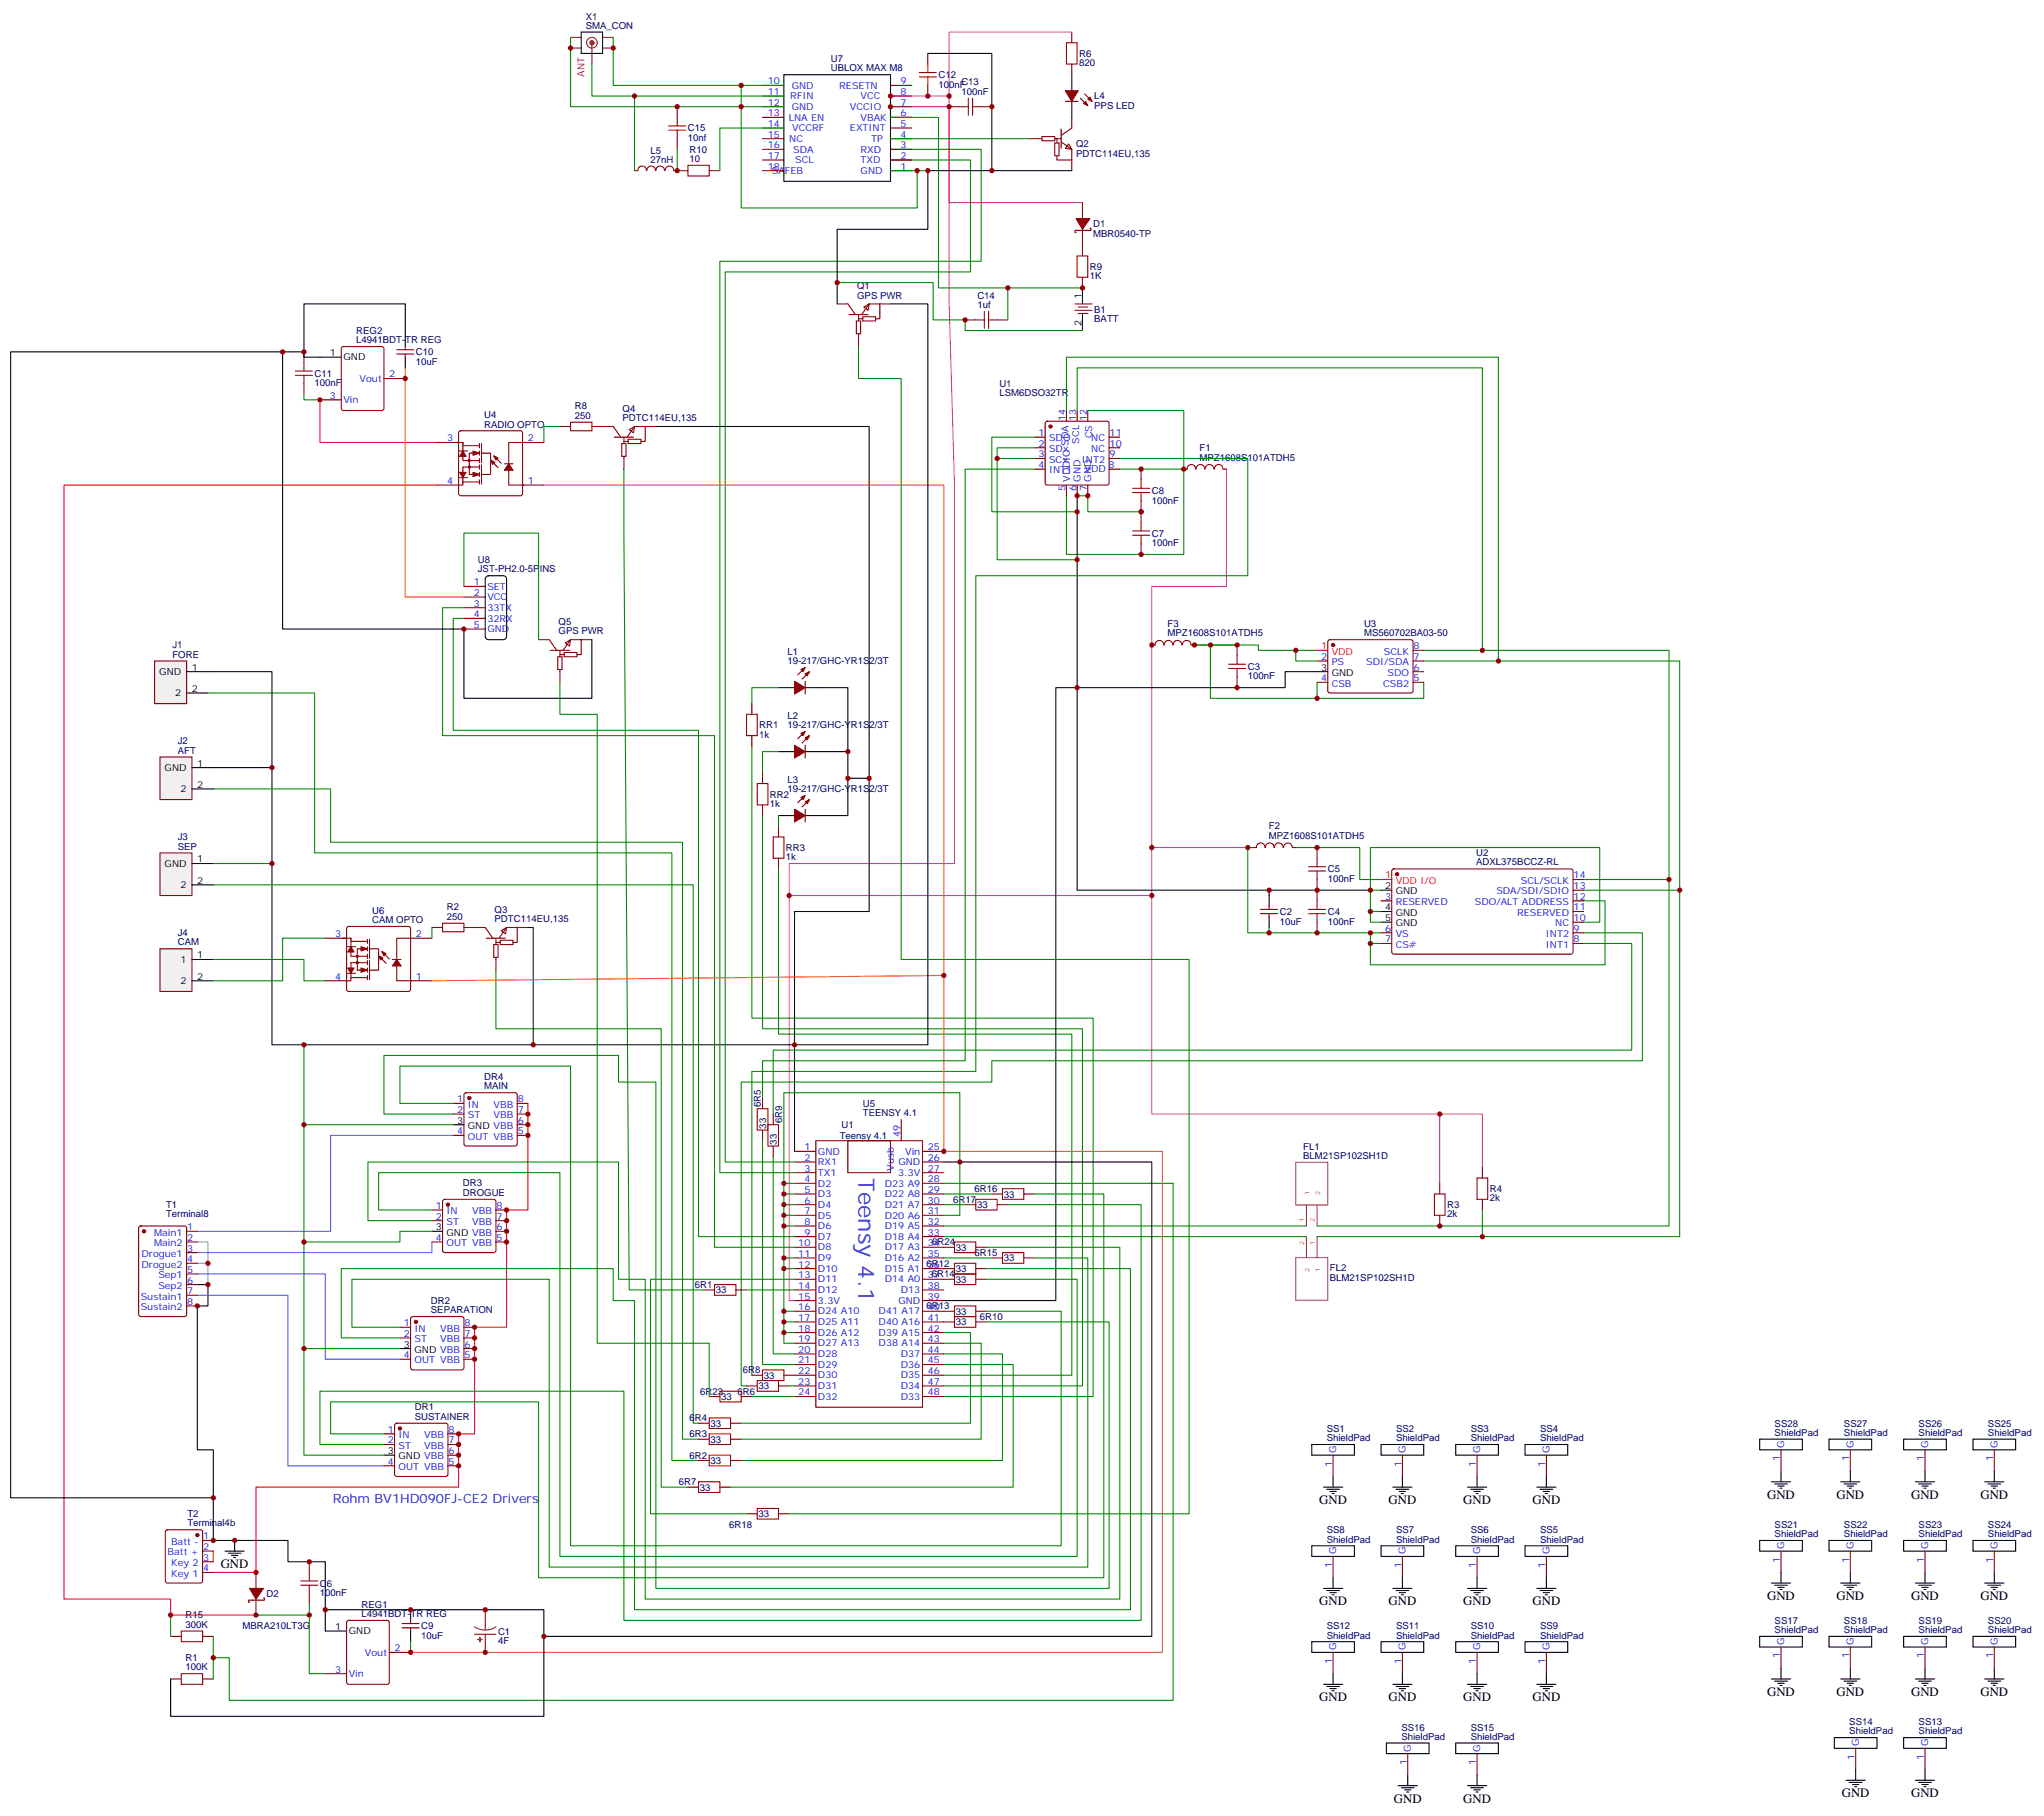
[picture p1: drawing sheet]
<svg xmlns="http://www.w3.org/2000/svg" width="676mm" height="601mm" viewBox="0 0 676 601" stroke-linecap="round" stroke-linejoin="round" font-family="sans-serif">
<defs><g id="words">
<text font-size="7.4" fill="#00f" x="284" y="389.9" transform="rotate(90 284 389.9)">Teensy 4.1</text>
<text font-size="4.2" fill="#00f" x="110.1" y="497.3">Rohm BV1HD090FJ-CE2 Drivers</text>
<g font-size="4.2">
<text x="436.4" y="497.8">GND</text>
<text x="459.3" y="497.8">GND</text>
<text x="484" y="497.8">GND</text>
<text x="506.9" y="497.8">GND</text>
<text x="584.6" y="496">GND</text>
<text x="607.5" y="496">GND</text>
<text x="632.2" y="496">GND</text>
<text x="655.1" y="496">GND</text>
<text x="73" y="519">GND</text>
<text x="436.4" y="531.3">GND</text>
<text x="459.3" y="531.3">GND</text>
<text x="484" y="531.3">GND</text>
<text x="506.9" y="531.3">GND</text>
<text x="584.6" y="529.6">GND</text>
<text x="607.5" y="529.6">GND</text>
<text x="632.2" y="529.6">GND</text>
<text x="655.1" y="529.6">GND</text>
<text x="436.4" y="563.1">GND</text>
<text x="459.3" y="563.1">GND</text>
<text x="484" y="563.1">GND</text>
<text x="506.9" y="563.1">GND</text>
<text x="584.6" y="561.3">GND</text>
<text x="607.5" y="561.3">GND</text>
<text x="632.2" y="561.3">GND</text>
<text x="655.1" y="561.3">GND</text>
<text x="461.1" y="596.6">GND</text>
<text x="484" y="596.6">GND</text>
<text x="609.2" y="594.8">GND</text>
<text x="632.2" y="594.8">GND</text>
</g>
<g font-size="3.2" fill="#000080">
<text x="193.8" y="9.6">SMA_CON</text>
<text x="193.8" y="6.5">X1</text>
<text x="274.8" y="23.6">UBLOX MAX M8</text>
<text x="274.8" y="20.4">U7</text>
<text x="357" y="21.9">820</text>
<text x="357" y="18.8">R6</text>
<text x="310.4" y="29.1">100nF</text>
<text x="310.4" y="25.9">C12</text>
<text x="318" y="28.3">C13</text>
<text x="318" y="31.4">100nF</text>
<text x="361.9" y="32.9">L4</text>
<text x="361.9" y="36">PPS LED</text>
<text x="227.5" y="46.7">10nf</text>
<text x="227.5" y="43.5">C15</text>
<text x="215.1" y="53.9">27nH</text>
<text x="215.1" y="50.8">L5</text>
<text x="228" y="53.7">10</text>
<text x="228.1" y="50.6">R10</text>
<text x="356" y="51.9">PDTC114EU,135</text>
<text x="356" y="48.8">Q2</text>
<text x="361.6" y="75.3">D1</text>
<text x="361.6" y="78.4">MBR0540-TP</text>
<text x="360.5" y="89.4">R9</text>
<text x="283.6" y="95.7">Q1</text>
<text x="360.5" y="92.5">1K</text>
<text x="283.6" y="98.8">GPS PWR</text>
<text x="323.3" y="102">1uf</text>
<text x="323.3" y="98.8">C14</text>
<text x="361.9" y="106.6">BATT</text>
<text x="362" y="103.5">B1</text>
<text x="117.8" y="113.6">L4941BDT-TR REG</text>
<text x="117.8" y="110.5">REG2</text>
<text x="137.6" y="117.6">C10</text>
<text x="104.1" y="124.7">C11</text>
<text x="137.6" y="120.8">10uF</text>
<text x="104.1" y="127.8">100nF</text>
<text x="330.6" y="131.1">LSM6DSO32TR</text>
<text x="330.6" y="127.9">U1</text>
<text x="190.2" y="135.5">R8</text>
<text x="205.9" y="136.3">Q4</text>
<text x="160.2" y="141.5">RADIO OPTO</text>
<text x="160.2" y="138.3">U4</text>
<text x="190.2" y="138.7">250</text>
<text x="205.9" y="139.4">PDTC114EU,135</text>
<text x="396.8" y="149.3">F1</text>
<text x="396.8" y="152.4">MPZ1608S101ATDH5</text>
<text x="381" y="166.6">100nF</text>
<text x="381" y="163.5">C8</text>
<text x="381" y="177.6">C7</text>
<text x="381" y="180.7">100nF</text>
<text x="158.1" y="189.4">JST-PH2.0-5PINS</text>
<text x="158.1" y="186.4">U8</text>
<text x="184.8" y="209.9">GPS PWR</text>
<text x="184.8" y="206.8">Q5</text>
<text x="386.2" y="207.5">F3</text>
<text x="451.2" y="207.4">U3</text>
<text x="57" y="214.6">J1</text>
<text x="386.2" y="210.6">MPZ1608S101ATDH5</text>
<text x="451.2" y="210.5">MS560702BA03-50</text>
<text x="57" y="217.6">FORE</text>
<text x="260.5" y="219.8">19-217/GHC-YR1S2/3T</text>
<text x="260.5" y="216.8">L1</text>
<text x="412.7" y="221.7">C3</text>
<text x="412.7" y="224.8">100nF</text>
<text x="260.5" y="237.9">L2</text>
<text x="251.2" y="244.2">1k</text>
<text x="251.2" y="241.1">RR1</text>
<text x="260.5" y="241">19-217/GHC-YR1S2/3T</text>
<text x="58.8" y="249.4">AFT</text>
<text x="58.8" y="246.3">J2</text>
<text x="254.7" y="264">RR2</text>
<text x="260.5" y="262.1">19-217/GHC-YR1S2/3T</text>
<text x="260.5" y="259.1">L3</text>
<text x="254.7" y="267.1">1k</text>
<text x="419.7" y="274.5">F2</text>
<text x="58.8" y="281.1">SEP</text>
<text x="58.8" y="278.1">J3</text>
<text x="260" y="281.6">RR3</text>
<text x="419.7" y="277.7">MPZ1608S101ATDH5</text>
<text x="260" y="284.7">1k</text>
<text x="488.3" y="286.3">ADXL375BCCZ-RL</text>
<text x="488.3" y="283.3">U2</text>
<text x="439.2" y="291.9">100nF</text>
<text x="439.2" y="288.7">C5</text>
<text x="123.1" y="305.5">CAM OPTO</text>
<text x="123.1" y="302.4">U6</text>
<text x="147.8" y="304.5">250</text>
<text x="147.8" y="301.3">R2</text>
<text x="163.6" y="305.2">PDTC114EU,135</text>
<text x="163.6" y="302.1">Q3</text>
<text x="423.3" y="306">10uF</text>
<text x="423.3" y="302.8">C2</text>
<text x="439.2" y="306">100nF</text>
<text x="439.2" y="302.8">C4</text>
<text x="58.8" y="309.8">J4</text>
<text x="58.8" y="312.9">CAM</text>
<text x="160.2" y="357.3">DR4</text>
<text x="160.2" y="360.4">MAIN</text>
<text x="251.6" y="366.4" transform="rotate(-90 251.6 366.4)">6R5</text>
<text x="258.7" y="371.7" transform="rotate(-90 258.7 371.7)">6R9</text>
<text x="285.4" y="369.4">TEENSY 4.1</text>
<text x="285.4" y="366.3">U5</text>
<text x="253.4" y="373.5" transform="rotate(-90 253.4 373.5)">33</text>
<text x="277.8" y="376.9">Teensy 4.1</text>
<text x="278.4" y="373.3">U1</text>
<text x="256.9" y="378.8" transform="rotate(-90 256.9 378.8)">33</text>
<text x="431.1" y="383.6">BLM21SP102SH1D</text>
<text x="431.1" y="380.5">FL1</text>
<text x="153.1" y="395.7">DROGUE</text>
<text x="153.1" y="392.6">DR3</text>
<text x="322.4" y="394.5">6R16</text>
<text x="492.8" y="394.4">R4</text>
<text x="54.9" y="399.7">T1</text>
<text x="315.3" y="398.1">6R17</text>
<text x="323.3" y="399.8">33</text>
<text x="332.1" y="396.3">33</text>
<text x="478.7" y="399.7">R3</text>
<text x="492.8" y="397.6">2k</text>
<text x="54.9" y="402.9">Terminal8</text>
<text x="478.7" y="402.9">2k</text>
<text x="308.4" y="412.2">6R24</text>
<text x="316.2" y="413.9">33</text>
<text x="306.5" y="419.2">6R12</text>
<text x="322.4" y="415.7">6R15</text>
<text x="332.1" y="417.5">33</text>
<text x="308.3" y="422.8">6R14</text>
<text x="316.2" y="421">33</text>
<text x="316.2" y="424.5">33</text>
<text x="439.9" y="423.8">BLM21SP102SH1D</text>
<text x="439.9" y="420.7">FL2</text>
<text x="142.5" y="431.4">DR2</text>
<text x="229.8" y="426.3">6R1</text>
<text x="236.8" y="428.1">33</text>
<text x="142.5" y="434.5">SEPARATION</text>
<text x="306.5" y="433.3">6R13</text>
<text x="316.2" y="435.1">33</text>
<text x="324.1" y="436.9">6R10</text>
<text x="316.2" y="438.6">33</text>
<text x="245.7" y="454.5">6R8</text>
<text x="231.6" y="461.6">6R23</text>
<text x="243.9" y="461.6">6R6</text>
<text x="250.9" y="459.8">33</text>
<text x="252.7" y="456.3">33</text>
<text x="137.2" y="466.7">DR1</text>
<text x="238.6" y="463.3">33</text>
<text x="137.2" y="469.8">SUSTAINER</text>
<text x="228" y="470.4">6R4</text>
<text x="235.1" y="472.2">33</text>
<text x="438.9" y="473.9">SS1</text>
<text x="461.8" y="473.9">SS2</text>
<text x="486.5" y="473.9">SS3</text>
<text x="509.4" y="473.9">SS4</text>
<text x="587" y="472.2">SS28</text>
<text x="610" y="472.2">SS27</text>
<text x="634.7" y="472.2">SS26</text>
<text x="657.6" y="472.2">SS25</text>
<text x="228" y="475.7">6R3</text>
<text x="235.1" y="477.4">33</text>
<text x="438.9" y="477">ShieldPad</text>
<text x="461.8" y="477">ShieldPad</text>
<text x="486.5" y="477">ShieldPad</text>
<text x="509.4" y="477">ShieldPad</text>
<text x="587" y="475.2">ShieldPad</text>
<text x="610" y="475.2">ShieldPad</text>
<text x="634.7" y="475.2">ShieldPad</text>
<text x="657.6" y="475.2">ShieldPad</text>
<text x="228" y="482.7">6R2</text>
<text x="235.1" y="484.5">33</text>
<text x="224.5" y="491.6">6R7</text>
<text x="231.5" y="493.3">33</text>
<text x="62" y="501.9">T2</text>
<text x="250.9" y="502.1">33</text>
<text x="62" y="505.1">Terminal4b</text>
<text x="241.2" y="505.6">6R18</text>
<text x="438.9" y="507.4">SS8</text>
<text x="461.8" y="507.4">SS7</text>
<text x="486.5" y="507.4">SS6</text>
<text x="509.4" y="507.4">SS5</text>
<text x="587" y="508.7">ShieldPad</text>
<text x="587" y="505.7">SS21</text>
<text x="610" y="508.7">ShieldPad</text>
<text x="610" y="505.7">SS22</text>
<text x="634.7" y="508.7">ShieldPad</text>
<text x="634.7" y="505.7">SS23</text>
<text x="657.6" y="508.7">ShieldPad</text>
<text x="657.6" y="505.7">SS24</text>
<text x="438.9" y="510.5">ShieldPad</text>
<text x="461.8" y="510.5">ShieldPad</text>
<text x="486.5" y="510.5">ShieldPad</text>
<text x="509.4" y="510.5">ShieldPad</text>
<text x="105.8" y="525.1">C6</text>
<text x="88.2" y="528.6">D2</text>
<text x="105.8" y="528.2">100nF</text>
<text x="119.6" y="532">REG1</text>
<text x="61.4" y="538.7">300K</text>
<text x="61.4" y="535.6">R15</text>
<text x="80.2" y="539.2">MBRA210LT3G</text>
<text x="119.6" y="535.2">L4941BDT-TR REG</text>
<text x="139.4" y="539.2">C9</text>
<text x="438.9" y="539.2">SS12</text>
<text x="461.8" y="539.2">SS11</text>
<text x="486.5" y="539.2">SS10</text>
<text x="509.4" y="539.2">SS9</text>
<text x="587" y="537.4">SS17</text>
<text x="610" y="537.4">SS18</text>
<text x="634.7" y="537.4">SS19</text>
<text x="657.6" y="537.4">SS20</text>
<text x="139.3" y="542.3">10uF</text>
<text x="164.7" y="544.1">4F</text>
<text x="164.7" y="541">C1</text>
<text x="438.9" y="542.3">ShieldPad</text>
<text x="461.8" y="542.3">ShieldPad</text>
<text x="486.5" y="542.3">ShieldPad</text>
<text x="509.4" y="542.3">ShieldPad</text>
<text x="587" y="540.5">ShieldPad</text>
<text x="610" y="540.5">ShieldPad</text>
<text x="634.7" y="540.5">ShieldPad</text>
<text x="657.6" y="540.5">ShieldPad</text>
<text x="61.4" y="549.7">R1</text>
<text x="61.4" y="552.8">100K</text>
<text x="463.6" y="575.8">ShieldPad</text>
<text x="463.6" y="572.7">SS16</text>
<text x="486.5" y="575.8">ShieldPad</text>
<text x="486.5" y="572.7">SS15</text>
<text x="611.7" y="574">ShieldPad</text>
<text x="611.7" y="570.9">SS14</text>
<text x="634.7" y="574">ShieldPad</text>
<text x="634.7" y="570.9">SS13</text>
</g>
<text font-size="3.2" fill="#8d2323" x="193.3" y="25.4" transform="rotate(-90 193.3 25.4)">ANT</text>
<g font-size="3.2" fill="#00f">
<text x="254" y="27.9">10</text>
<text x="261.9" y="29.3">GND</text>
<text x="277.6" y="29.3">RESETN</text>
<text x="297.8" y="27.9">9</text>
<text x="254" y="31.4">11</text>
<text x="254" y="35">12</text>
<text x="261.4" y="32.8">RFIN</text>
<text x="284.7" y="32.8">VCC</text>
<text x="297.8" y="31.4">8</text>
<text x="297.8" y="35">7</text>
<text x="254" y="38.5">13</text>
<text x="260.9" y="39.9">LNA EN</text>
<text x="261.9" y="36.4">GND</text>
<text x="281.2" y="36.4">VCCIO</text>
<text x="284.7" y="39.9">VBAK</text>
<text x="297.8" y="38.5">6</text>
<text x="254" y="42">14</text>
<text x="254" y="45.5">15</text>
<text x="261.1" y="47">NC</text>
<text x="262.1" y="43.4">VCCRF</text>
<text x="281.2" y="43.4">EXTINT</text>
<text x="288.2" y="47">TP</text>
<text x="297.8" y="42">5</text>
<text x="297.8" y="45.5">4</text>
<text x="254" y="49.1">16</text>
<text x="254" y="52.6">17</text>
<text x="262.4" y="50.5">SDA</text>
<text x="284.7" y="50.5">RXD</text>
<text x="297.8" y="49.1">3</text>
<text x="297.8" y="52.6">2</text>
<text x="254" y="56.1">18</text>
<text x="255.3" y="57.5">SAFEB</text>
<text x="263" y="54">SCL</text>
<text x="284.7" y="54">TXD</text>
<text x="284.7" y="57.5">GND</text>
<text x="297.8" y="56.1">1</text>
<text x="128.8" y="124.9">2</text>
<text x="109.1" y="132">3</text>
<text x="118.9" y="126.3">Vout</text>
<text x="113.6" y="133.4">Vin</text>
<text x="352.4" y="139.2" transform="rotate(-90 352.4 139.2)">14</text>
<text x="356" y="139.2" transform="rotate(-90 356 139.2)">13</text>
<text x="359.5" y="139.2" transform="rotate(-90 359.5 139.2)">12</text>
<text x="147.9" y="146.1">3</text>
<text x="174.6" y="146.1">2</text>
<text x="343.5" y="144.3">1</text>
<text x="343.5" y="147.8">2</text>
<text x="347" y="146.1">SDO</text>
<text x="347" y="149.6">SDx</text>
<text x="357" y="146.8" transform="rotate(-90 357 146.8)">SCL</text>
<text x="361" y="149.6">NC</text>
<text x="361" y="146.1">NC</text>
<text x="361.2" y="145.1" transform="rotate(-90 361.2 145.1)">CS</text>
<text x="367.1" y="147.8">10</text>
<text x="367.1" y="144.3">11</text>
<text x="343.5" y="151.4">3</text>
<text x="343.5" y="154.9">4</text>
<text x="347" y="153.1">SCx</text>
<text x="357.9" y="153.1">INT2</text>
<text x="366.7" y="154.9">8</text>
<text x="367.1" y="151.4">9</text>
<text x="147.9" y="160.2">4</text>
<text x="174.6" y="160.2">1</text>
<text x="347" y="156.7">INT1</text>
<text x="353.8" y="159.5" transform="rotate(-90 353.8 159.5)">VDDIO SDA</text>
<text x="357.4" y="159.5" transform="rotate(-90 357.4 159.5)">GND</text>
<text x="358.8" y="156.3">VDD</text>
<text x="360.9" y="159.5" transform="rotate(-90 360.9 159.5)">GND</text>
<text x="352.4" y="162.4" transform="rotate(-90 352.4 162.4)">5</text>
<text x="356" y="162.4" transform="rotate(-90 356 162.4)">6</text>
<text x="359.5" y="162.4" transform="rotate(-90 359.5 162.4)">7</text>
<text x="156.7" y="193.7">1</text>
<text x="156.7" y="197.2">2</text>
<text x="161.2" y="195.1">SET</text>
<text x="156.7" y="200.8">3</text>
<text x="161.2" y="198.6">VCC</text>
<text x="161.2" y="202.2">33TX</text>
<text x="156.7" y="204.3">4</text>
<text x="156.7" y="207.8">5</text>
<text x="161.2" y="205.7">32RX</text>
<text x="161.2" y="209.2">GND</text>
<text x="467.6" y="214.9">8</text>
<text x="437" y="218.4">2</text>
<text x="440.5" y="220.2">PS</text>
<text x="452" y="220.2">SDI/SDA</text>
<text x="457.8" y="216.6">SCLK</text>
<text x="467.6" y="221.9">6</text>
<text x="467.6" y="218.4">7</text>
<text x="437" y="225.5">4</text>
<text x="440.5" y="227.2">CSB</text>
<text x="457.5" y="227.2">CSB2</text>
<text x="459" y="223.7">SDO</text>
<text x="467.6" y="225.5">5</text>
<text x="503.1" y="292.5">SCL/SCLK</text>
<text x="520.5" y="290.7">14</text>
<text x="458.2" y="297.8">3</text>
<text x="461.7" y="299.5">RESERVED</text>
<text x="487.9" y="299.5">SDO/ALT ADDRESS</text>
<text x="495" y="296">SDA/SDI/SDIO</text>
<text x="520.5" y="294.3">13</text>
<text x="520.5" y="297.8">12</text>
<text x="501.8" y="303.1">RESERVED</text>
<text x="520.5" y="301.3">11</text>
<text x="520.5" y="304.8">10</text>
<text x="110.9" y="310.1">3</text>
<text x="137.6" y="310.1">2</text>
<text x="458.2" y="311.9">7</text>
<text x="458.2" y="308.4">6</text>
<text x="461.7" y="310.1">VS</text>
<text x="511.4" y="310.1">INT2</text>
<text x="514.5" y="306.6">NC</text>
<text x="520.5" y="308.4">9</text>
<text x="520.5" y="311.9">8</text>
<text x="461.7" y="313.7">CS#</text>
<text x="511.4" y="313.7">INT1</text>
<text x="110.9" y="324.2">4</text>
<text x="137.6" y="324.2">1</text>
<text x="151.3" y="364.8">1</text>
<text x="171.3" y="364.8">8</text>
<text x="151.3" y="368.3">2</text>
<text x="154.8" y="366.6">IN</text>
<text x="154.8" y="370.1">ST</text>
<text x="163.3" y="370.1">VBB</text>
<text x="163.3" y="366.6">VBB</text>
<text x="171.3" y="371.9">6</text>
<text x="171.3" y="368.3">7</text>
<text x="151.3" y="375.4">4</text>
<text x="154.8" y="377.2">OUT VBB</text>
<text x="171.3" y="375.4">5</text>
<text x="297.7" y="376.2" transform="rotate(-90 297.7 376.2)">49</text>
<text x="266.1" y="380.7">1</text>
<text x="270.6" y="382.1">GND</text>
<text x="299.4" y="382.1">Vin</text>
<text x="306.9" y="380.7">25</text>
<text x="266.1" y="384.2">2</text>
<text x="266.1" y="387.7">3</text>
<text x="270.6" y="385.6">RX1</text>
<text x="270.6" y="389.1">TX1</text>
<text x="295.6" y="387.4" transform="rotate(-90 295.6 387.4)">Vusb</text>
<text x="297.1" y="389.1">3.3V</text>
<text x="297.2" y="385.6">GND</text>
<text x="306.9" y="384.2">26</text>
<text x="306.9" y="387.7">27</text>
<text x="266.1" y="391.3">4</text>
<text x="266.1" y="394.8">5</text>
<text x="270.6" y="392.7">D2</text>
<text x="292.7" y="392.7">D23 A9</text>
<text x="306.9" y="391.3">28</text>
<text x="306.9" y="394.8">29</text>
<text x="144.2" y="400.1">1</text>
<text x="147.7" y="401.8">IN</text>
<text x="156.2" y="401.8">VBB</text>
<text x="164.2" y="400.1">8</text>
<text x="266.1" y="398.3">6</text>
<text x="266.1" y="401.8">7</text>
<text x="270.6" y="396.2">D3</text>
<text x="270.6" y="399.7">D4</text>
<text x="292.7" y="396.2">D22 A8</text>
<text x="292.7" y="399.7">D21 A7</text>
<text x="306.9" y="398.3">30</text>
<text x="306.9" y="401.8">31</text>
<text x="61.9" y="407.1">1</text>
<text x="144.2" y="403.6">2</text>
<text x="147.7" y="405.4">ST</text>
<text x="156.2" y="405.4">VBB</text>
<text x="164.2" y="407.1">6</text>
<text x="164.2" y="403.6">7</text>
<text x="266.1" y="405.4">8</text>
<text x="270.6" y="403.3">D5</text>
<text x="270.6" y="406.8">D6</text>
<text x="292.7" y="403.3">D20 A6</text>
<text x="292.7" y="406.8">D19 A5</text>
<text x="306.9" y="405.4">32</text>
<text x="51" y="408.9">Main1</text>
<text x="51" y="412.4">Main2</text>
<text x="61.9" y="410.7">2</text>
<text x="144.2" y="410.7">4</text>
<text x="147.7" y="412.4">OUT VBB</text>
<text x="164.2" y="410.7">5</text>
<text x="264.1" y="412.4">10</text>
<text x="266.1" y="408.9">9</text>
<text x="270.6" y="410.3">D7</text>
<text x="270.6" y="413.8">D8</text>
<text x="292.7" y="410.3">D18 A4</text>
<text x="292.7" y="413.8">D17 A3</text>
<text x="306.9" y="408.9">33</text>
<text x="306.9" y="412.4">34</text>
<text x="46.8" y="416">Drogue1</text>
<text x="46.8" y="419.5">Drogue2</text>
<text x="61.9" y="414.2">3</text>
<text x="61.9" y="417.7">4</text>
<text x="264.1" y="416">11</text>
<text x="264.1" y="419.5">12</text>
<text x="270.6" y="417.4">D9</text>
<text x="292.7" y="417.4">D16 A2</text>
<text x="306.9" y="416">35</text>
<text x="306.9" y="419.5">36</text>
<text x="52.4" y="423">Sep1</text>
<text x="61.9" y="421.3">5</text>
<text x="61.9" y="424.8">6</text>
<text x="264.1" y="423">13</text>
<text x="270.6" y="420.9">D10</text>
<text x="270.6" y="424.4">D11</text>
<text x="292.7" y="420.9">D15 A1</text>
<text x="292.7" y="424.4">D14 A0</text>
<text x="306.9" y="423">37</text>
<text x="46.6" y="430.1">Sustain1</text>
<text x="52.4" y="426.5">Sep2</text>
<text x="61.9" y="428.3">7</text>
<text x="61.9" y="431.8">8</text>
<text x="264.1" y="426.5">14</text>
<text x="264.1" y="430.1">15</text>
<text x="270.6" y="428">D12</text>
<text x="270.6" y="431.5">3.3V</text>
<text x="297.2" y="431.5">GND</text>
<text x="298" y="428">D13</text>
<text x="306.9" y="426.5">38</text>
<text x="306.9" y="430.1">39</text>
<text x="46.6" y="433.6">Sustain2</text>
<text x="264.1" y="433.6">16</text>
<text x="264.1" y="437.1">17</text>
<text x="270.6" y="435">D24 A10</text>
<text x="290.7" y="435">D41 A17</text>
<text x="306.9" y="433.6">40</text>
<text x="306.9" y="437.1">41</text>
<text x="133.6" y="438.9">1</text>
<text x="133.6" y="442.4">2</text>
<text x="137.1" y="440.7">IN</text>
<text x="145.6" y="440.7">VBB</text>
<text x="153.6" y="442.4">7</text>
<text x="153.6" y="438.9">8</text>
<text x="264.1" y="440.7">18</text>
<text x="270.6" y="438.5">D25 A11</text>
<text x="270.6" y="442.1">D26 A12</text>
<text x="290.7" y="438.5">D40 A16</text>
<text x="290.7" y="442.1">D39 A15</text>
<text x="306.9" y="440.7">42</text>
<text x="133.6" y="449.5">4</text>
<text x="137.1" y="444.2">ST</text>
<text x="145.6" y="444.2">VBB</text>
<text x="153.6" y="449.5">5</text>
<text x="153.6" y="445.9">6</text>
<text x="264.1" y="444.2">19</text>
<text x="264.1" y="447.7">20</text>
<text x="270.6" y="445.6">D27 A13</text>
<text x="270.6" y="449.1">D28</text>
<text x="290.7" y="445.6">D38 A14</text>
<text x="298" y="449.1">D37</text>
<text x="306.9" y="444.2">43</text>
<text x="306.9" y="447.7">44</text>
<text x="137.1" y="451.2">OUT VBB</text>
<text x="264.1" y="451.2">21</text>
<text x="264.1" y="454.8">22</text>
<text x="270.6" y="452.6">D29</text>
<text x="298" y="452.6">D36</text>
<text x="306.9" y="451.2">45</text>
<text x="306.9" y="454.8">46</text>
<text x="264.1" y="458.3">23</text>
<text x="264.1" y="461.8">24</text>
<text x="270.6" y="456.2">D30</text>
<text x="270.6" y="459.7">D31</text>
<text x="298" y="456.2">D35</text>
<text x="298" y="459.7">D34</text>
<text x="306.9" y="458.3">47</text>
<text x="306.9" y="461.8">48</text>
<text x="270.6" y="463.2">D32</text>
<text x="298" y="463.2">D33</text>
<text x="128.3" y="474.2">1</text>
<text x="128.3" y="477.7">2</text>
<text x="131.8" y="475.9">IN</text>
<text x="131.8" y="479.5">ST</text>
<text x="140.3" y="479.5">VBB</text>
<text x="140.3" y="475.9">VBB</text>
<text x="148.3" y="477.7">7</text>
<text x="148.3" y="474.2">8</text>
<text x="590.2" y="479.1" transform="rotate(-90 590.2 479.1)">G</text>
<text x="613.1" y="479.1" transform="rotate(-90 613.1 479.1)">G</text>
<text x="637.8" y="479.1" transform="rotate(-90 637.8 479.1)">G</text>
<text x="660.8" y="479.1" transform="rotate(-90 660.8 479.1)">G</text>
<text x="128.3" y="484.8">4</text>
<text x="148.3" y="484.8">5</text>
<text x="148.3" y="481.2">6</text>
<text x="440.6" y="485.4" transform="rotate(-90 440.6 485.4)">1</text>
<text x="442" y="480.9" transform="rotate(-90 442 480.9)">G</text>
<text x="463.5" y="485.4" transform="rotate(-90 463.5 485.4)">1</text>
<text x="465" y="480.9" transform="rotate(-90 465 480.9)">G</text>
<text x="488.2" y="485.4" transform="rotate(-90 488.2 485.4)">1</text>
<text x="489.7" y="480.9" transform="rotate(-90 489.7 480.9)">G</text>
<text x="511.2" y="485.4" transform="rotate(-90 511.2 485.4)">1</text>
<text x="512.6" y="480.9" transform="rotate(-90 512.6 480.9)">G</text>
<text x="588.8" y="483.6" transform="rotate(-90 588.8 483.6)">1</text>
<text x="611.7" y="483.6" transform="rotate(-90 611.7 483.6)">1</text>
<text x="636.4" y="483.6" transform="rotate(-90 636.4 483.6)">1</text>
<text x="659.3" y="483.6" transform="rotate(-90 659.3 483.6)">1</text>
<text x="131.8" y="486.5">OUT VBB</text>
<text x="67.2" y="509.4">1</text>
<text x="55.4" y="514.7">Batt +</text>
<text x="56.6" y="511.2">Batt -</text>
<text x="67.2" y="513">2</text>
<text x="442" y="514.4" transform="rotate(-90 442 514.4)">G</text>
<text x="465" y="514.4" transform="rotate(-90 465 514.4)">G</text>
<text x="489.7" y="514.4" transform="rotate(-90 489.7 514.4)">G</text>
<text x="512.6" y="514.4" transform="rotate(-90 512.6 514.4)">G</text>
<text x="590.2" y="512.6" transform="rotate(-90 590.2 512.6)">G</text>
<text x="613.1" y="512.6" transform="rotate(-90 613.1 512.6)">G</text>
<text x="637.8" y="512.6" transform="rotate(-90 637.8 512.6)">G</text>
<text x="660.8" y="512.6" transform="rotate(-90 660.8 512.6)">G</text>
<text x="56.6" y="518.3">Key 2</text>
<text x="56.6" y="521.8">Key 1</text>
<text x="67.2" y="516.5">3</text>
<text x="67.2" y="520">4</text>
<text x="440.6" y="518.9" transform="rotate(-90 440.6 518.9)">1</text>
<text x="463.5" y="518.9" transform="rotate(-90 463.5 518.9)">1</text>
<text x="488.2" y="518.9" transform="rotate(-90 488.2 518.9)">1</text>
<text x="511.2" y="518.9" transform="rotate(-90 511.2 518.9)">1</text>
<text x="588.8" y="517.1" transform="rotate(-90 588.8 517.1)">1</text>
<text x="611.7" y="517.1" transform="rotate(-90 611.7 517.1)">1</text>
<text x="636.4" y="517.1" transform="rotate(-90 636.4 517.1)">1</text>
<text x="659.3" y="517.1" transform="rotate(-90 659.3 517.1)">1</text>
<text x="590.2" y="544.4" transform="rotate(-90 590.2 544.4)">G</text>
<text x="613.1" y="544.4" transform="rotate(-90 613.1 544.4)">G</text>
<text x="637.8" y="544.4" transform="rotate(-90 637.8 544.4)">G</text>
<text x="660.8" y="544.4" transform="rotate(-90 660.8 544.4)">G</text>
<text x="120.7" y="547.9">Vout</text>
<text x="130.5" y="546.5">2</text>
<text x="440.6" y="550.6" transform="rotate(-90 440.6 550.6)">1</text>
<text x="442" y="546.1" transform="rotate(-90 442 546.1)">G</text>
<text x="463.5" y="550.6" transform="rotate(-90 463.5 550.6)">1</text>
<text x="465" y="546.1" transform="rotate(-90 465 546.1)">G</text>
<text x="488.2" y="550.6" transform="rotate(-90 488.2 550.6)">1</text>
<text x="489.7" y="546.1" transform="rotate(-90 489.7 546.1)">G</text>
<text x="511.2" y="550.6" transform="rotate(-90 511.2 550.6)">1</text>
<text x="512.6" y="546.1" transform="rotate(-90 512.6 546.1)">G</text>
<text x="588.8" y="548.9" transform="rotate(-90 588.8 548.9)">1</text>
<text x="611.7" y="548.9" transform="rotate(-90 611.7 548.9)">1</text>
<text x="636.4" y="548.9" transform="rotate(-90 636.4 548.9)">1</text>
<text x="659.3" y="548.9" transform="rotate(-90 659.3 548.9)">1</text>
<text x="110.9" y="553.5">3</text>
<text x="115.4" y="555">Vin</text>
<text x="466.7" y="579.6" transform="rotate(-90 466.7 579.6)">G</text>
<text x="489.7" y="579.6" transform="rotate(-90 489.7 579.6)">G</text>
<text x="614.9" y="577.9" transform="rotate(-90 614.9 577.9)">G</text>
<text x="637.8" y="577.9" transform="rotate(-90 637.8 577.9)">G</text>
<text x="465.3" y="584.1" transform="rotate(-90 465.3 584.1)">1</text>
<text x="488.2" y="584.1" transform="rotate(-90 488.2 584.1)">1</text>
<text x="613.5" y="582.4" transform="rotate(-90 613.5 582.4)">1</text>
<text x="636.4" y="582.4" transform="rotate(-90 636.4 582.4)">1</text>
</g>
<g font-size="3.2">
<text x="357.7" y="98.8" transform="rotate(-90 357.7 98.8)">1</text>
<text x="357.7" y="107.9" transform="rotate(-90 357.7 107.9)">2</text>
<text x="109.1" y="117.9">1</text>
<text x="113.6" y="119.3">GND</text>
<text x="63.5" y="221.9">1</text>
<text x="437" y="221.9">3</text>
<text x="52.7" y="223.3">GND</text>
<text x="440.5" y="223.7">GND</text>
<text x="58" y="230.4">2</text>
<text x="63.5" y="229">2</text>
<text x="54.5" y="255.1">GND</text>
<text x="65.3" y="253.7">1</text>
<text x="59.7" y="262.1">2</text>
<text x="65.3" y="260.7">2</text>
<text x="54.5" y="286.8">GND</text>
<text x="65.3" y="285.4">1</text>
<text x="59.7" y="293.9">2</text>
<text x="65.3" y="292.5">2</text>
<text x="458.2" y="294.3">2</text>
<text x="461.7" y="296">GND</text>
<text x="458.2" y="304.8">5</text>
<text x="458.2" y="301.3">4</text>
<text x="461.7" y="303.1">GND</text>
<text x="461.7" y="306.6">GND</text>
<text x="65.3" y="317.2">1</text>
<text x="59.7" y="318.6">1</text>
<text x="59.7" y="325.6">2</text>
<text x="65.3" y="324.2">2</text>
<text x="151.3" y="371.9">3</text>
<text x="154.8" y="373.6">GND VBB</text>
<text x="144.2" y="407.1">3</text>
<text x="147.7" y="408.9">GND VBB</text>
<text x="133.6" y="445.9">3</text>
<text x="137.1" y="447.7">GND VBB</text>
<text x="128.3" y="481.2">3</text>
<text x="131.8" y="483">GND VBB</text>
<text x="110.9" y="539.4">1</text>
<text x="115.4" y="540.8">GND</text>
</g>
<g font-size="3.2" fill="#f00">
<text x="437" y="214.9">1</text>
<text x="440.5" y="216.6">VDD</text>
<text x="458.2" y="290.7">1</text>
<text x="461.7" y="292.5">VDD I/O</text>
</g>
<g font-size="2.1" fill="#a54b4b">
<text x="433.2" y="395.4" transform="rotate(-90 433.2 395.4)">1</text>
<text x="436.7" y="395.4" transform="rotate(-90 436.7 395.4)">2</text>
<text x="431.5" y="404.4" transform="rotate(-90 431.5 404.4)">1</text>
<text x="435" y="404.4" transform="rotate(-90 435 404.4)">2</text>
<text x="431.5" y="411.9" transform="rotate(-90 431.5 411.9)">2</text>
<text x="435" y="411.9" transform="rotate(-90 435 411.9)">1</text>
<text x="433.2" y="420.9" transform="rotate(-90 433.2 420.9)">2</text>
<text x="436.7" y="420.9" transform="rotate(-90 436.7 420.9)">1</text>
</g>
</g></defs>
<g fill="none" stroke="#008700" stroke-width=".35">
<path d="M294.6 49.4h30v37.1h-86.5v301.6h24.7M294.6 53h26.4v37h-81.1v294.6h22.9M352.8 135.9v-17.7h142.9v100.6h-24.7M356.3 135.9v-14.2h134.1v93.5h-19.4M359.8 135.9h31.8v19.4M206.4 155.3l1.7 271.6h24.7M329.8 151.7v33.5h26.5M342.2 148.2h-12.4v3.5h12.4M370.4 155.3h21.2v28.2h-38.8v-19.4M370.4 151.7h42.3v38.8h-89.9v164.1h-74.1v100.5M356.3 164.1h3.5v5.3h17.7M153.5 201.1h-7.1v42.4h90v169.3h26.4"/>
<path d="M153.5 204.6h-3.6v37.1h81.2v167.6h31.7M400.4 213.5v17.6h35.3v-5.3M409.2 213.5h-14.1h21.2v1.7h19.4M428.6 215.2v3.6h7.1M490.4 215.2h61.7v75.9h-28.2M495.7 218.8h59.9v75.8h-31.7M68.8 229.3h35.3v53h118.1v201h8.9M257.5 227.6h-8.8v5.3M471 225.8v5.3h-35.3M248.7 247v89.9h112.9v125.3h-49.4M257.5 248.7h-5.3v7.1M70.6 261.1h38.8v17.6h116.4v197.6h5.3"/>
<path d="M252.2 269.9v70.6h105.9v118.1h-45.9M257.5 269.9v3.5M70.6 292.8h158.7v178.2h1.8M257.5 287.5v54.7h97v112.9h-42.3M414.5 280.5h-1.8v28.2h7.1M428.6 280.5h21.2v10.6h7M453.3 294.6v-14.1h75.9v24.7h-5.3M456.8 294.6h-3.5v7.1M523.9 298.1h7v21.2h-77.6v-7.1M552.1 291.1v114.6h-116.4M555.6 294.6v114.7h-119.9M419.8 307v1.7h37"/>
<path d="M453.3 308.7v3.5h3.5M456.8 301.7h-3.5v3.5h3.5M164 321.1v19.4h54.7v151.7h8.8M312.2 391.6h75.9v171.1h-312.3v-14.1h-5.2M312.2 409.3h120M312.2 405.7h120M490.4 400.4v8.9M70.6 541.5v14.2"/>
</g>
<path d="M358.1 67.1h-44.1v-31.8h-19.4v-3.5h19.4v68.8l1.7 59.9v125.3h-54.6v10.6M405.7 155.3v38.8h-24.7v86.4h31.7M381 296.4h-119.9v134h1.7M381 280.5v88.2h109.4v17.6M476.2 368.7v22.9" fill="none" stroke="#f0f" stroke-width=".35"/>
<g fill="none" stroke="#000" stroke-width=".35">
<path d="M217 141.1h70.5v116.5h-7v12.3h-14.2M356.3 164.1v63.5h68.8v-5.3h14.1M257.5 227.6h5.3M266.3 227.6h14.2v21.1M356.3 227.6v67h63.5M70.6 254h19.4v91.8h172.8M257.5 248.7h5.3M266.3 248.7h14.2v8.9M287.5 257.6v44.1h-24.7v79.3M257.5 269.9h5.3M453.3 294.6h-33.5v5.3M456.8 294.6h3.6"/>
<path d="M419.8 303.4v3.6M456.8 305.2h3.6M456.8 301.7h3.6M65.3 425.1h3.5v7.1h-3.5v47.6h5.3v30h24.6v7.1h12.4v22.9"/>
</g>
<g fill="#870000" stroke="#870000" stroke-width=".35">
<path d="M262.8 267.8l3.5 2.1-3.5 2.1z"/>
<path d="M266.3 265.3l1.5-.7-.7 1.4z"/>
<path d="M264.9 263.9l1.4-.7-.7 1.4z"/>
<path d="M262.8 246.6l3.5 2.1-3.5 2.2z"/>
<path d="M266.3 244.2l1.5-.7-.7 1.4z"/>
<path d="M264.9 242.7l1.4-.7-.7 1.5z"/>
<path d="M262.8 225.5l3.5 2.1-3.5 2.1z"/>
<path d="M266.3 223l1.5-.7-.7 1.4z"/>
<path d="M264.9 221.6l1.4-.7-.7 1.4z"/>
<circle cx="347.5" cy="141.1" r=".53"/>
<circle cx="441" cy="213.5" r=".53"/>
<circle cx="462.1" cy="289.3" r=".53"/>
<circle cx="65.3" cy="508" r=".53"/>
<circle cx="47.6" cy="407.5" r=".53"/>
</g>
<g fill="none" stroke="#870000" stroke-width=".35">
<path d="M346 139.6l.4-.2h19.8l.5 .2 .2 .5v19.7l-.2 .5-.5 .2h-19.8l-.5-.2-.2-.5v-19.7zM352.8 135.9v3.5M356.3 135.9v3.5M359.8 135.9v3.5M342.2 144.7h3.5M342.2 148.2h3.5M342.2 151.7h3.5M342.2 155.3h3.5M366.9 144.7h3.5M366.9 148.2h3.5M366.9 151.7h3.5M366.9 155.3h3.5"/>
<path d="M377.5 155.3v3.5M395.5 155.2a1.41 1.41 0 0 0-1.4-1.5 1.41 1.41 0 0 0-1.4 1.5l-1.1 .1M395.7 155.2a1.41 1.41 0 0 1 1.4-1.5 1.41 1.41 0 0 1 1.4 1.5M398.7 155.2a1.41 1.41 0 0 1 1.4-1.5 1.41 1.41 0 0 1 1.4 1.5M401.7 155.2a1.41 1.41 0 0 1 1.4-1.5 1.41 1.41 0 0 1 1.4 1.5M404.6 155.3h1.1M352.8 160.5v3.6M356.3 160.5v3.6M359.8 160.5v3.6M377.5 165.8v7.1M377.5 180v3.5M384.9 213.4a1.41 1.41 0 0 0-1.4-1.5 1.41 1.41 0 0 0-1.4 1.5l-1.1 .1"/>
<path d="M385.1 213.4a1.41 1.41 0 0 1 1.4-1.5 1.41 1.41 0 0 1 1.4 1.5M388.1 213.4a1.41 1.41 0 0 1 1.4-1.5 1.41 1.41 0 0 1 1.4 1.5M391.1 213.4a1.41 1.41 0 0 1 1.4-1.5 1.41 1.41 0 0 1 1.4 1.5M394.1 213.5h1M409.2 213.5v3.5M435.7 218.8h3.5M439.4 211.9l.5-.2 27.1 .1 .4 .6v16.5l-.7 .4h-27.1l-.4-.7v-16.2zM467.4 218.8h3.6M467.4 215.2h3.6M266.3 225.5v4.2M266.3 220.9l-2.4 2.4M267.8 222.3l-2.5 2.5"/>
<path d="M409.2 224v3.6M435.7 225.8h3.5M467.4 225.8h3.6M467.4 222.3h3.6M266.3 246.6v4.3M266.3 242l-2.4 2.5M267.8 243.5l-2.5 2.4M266.3 263.2l-2.4 2.5M266.3 267.8v4.2M267.8 264.6l-2.5 2.5M414.5 280.5h1.1M415.6 280.5a1.41 1.41 0 0 1 1.4-1.5 1.41 1.41 0 0 1 1.4 1.5"/>
<path d="M418.6 280.5a1.41 1.41 0 0 1 1.4-1.5 1.41 1.41 0 0 1 1.4 1.5M419.8 299.9v1.1M421.6 280.5a1.41 1.41 0 0 1 1.4-1.5 1.41 1.41 0 0 1 1.4 1.5M424.6 280.5a1.41 1.41 0 0 1 1.4-1.5 1.41 1.41 0 0 1 1.4 1.5M427.6 280.5h1M435.7 280.5v3.5M435.7 291.1v7M456.8 298.1h3.6M460.6 287.8l.5-.3 58.8 .1 .4 .7v27l-.7 .5-58.8-.1-.4-.6v-26.8zM520.3 291.1h3.6M520.3 294.6h3.6M520.3 298.1h3.6"/>
<path d="M417 301h5.6M417 302.4h5.6M419.8 302.4v1M435.7 305.2v3.5M456.8 308.7h3.6M456.8 312.2h3.6M520.3 301.7h3.6M520.3 305.2h3.6M520.3 308.7h3.6M520.3 312.2h3.6M269.9 377.5h35.3v88.2h-35.3zM280.5 377.5h14.1v10.6h-14.1z"/>
<path d="M298.1 370.5v7M262.8 381h7.1M262.8 384.6h7.1M262.8 388.1h7.1M262.8 391.6h7.1M262.8 395.1h7.1M262.8 398.7h7.1M305.2 381h7M305.2 384.6h7M305.2 388.1h7M305.2 391.6h7M305.2 395.1h7"/>
<path d="M305.2 398.7h7M476.2 391.6v3.5M490.4 386.3v3.6M490.4 396.9v3.5M46.1 405.9l.5-.2h14.4l.7 .5v28.8l-.4 .7h-14.7l-.7-.4v-28.9zM61.7 407.5h3.6M61.7 411h3.6M61.7 414.5h3.6M61.7 418.1h3.6M262.8 402.2h7.1M262.8 405.7h7.1M262.8 409.3h7.1"/>
<path d="M262.8 412.8h7.1M262.8 416.3h7.1M262.8 419.8h7.1M305.2 402.2h7M305.2 405.7h7M305.2 409.3h7M305.2 412.8h7M305.2 416.3h7M305.2 419.8h7M476.2 402.2v3.5M61.7 421.6h3.6M61.7 425.1h3.6"/>
<path d="M61.7 428.7h3.6M61.7 432.2h3.6M262.8 423.4h7.1M262.8 426.9h7.1M262.8 430.4h7.1M262.8 434h7.1M262.8 437.5h7.1M305.2 423.4h7M305.2 426.9h7M305.2 430.4h7M305.2 434h7M305.2 437.5h7"/>
<path d="M262.8 441h7.1M262.8 444.5h7.1M262.8 448.1h7.1M262.8 451.6h7.1M262.8 455.1h7.1M262.8 458.6h7.1M305.2 441h7M305.2 444.5h7M305.2 448.1h7M305.2 451.6h7M305.2 455.1h7M305.2 458.6h7"/>
<path d="M262.8 462.2h7.1M305.2 462.2h7M54.9 506.5l.5-.2h10.9l.5 .2 .2 .5v16.2l-.2 .5-.5 .2h-10.9l-.5-.2-.2-.5v-16.2zM67 509.8h3.6M67 513.3h3.6M67 516.9h3.6M67 520.4h3.6M56.4 555.7h3.6M56.4 541.5h3.6M67 555.7h3.6M67 541.5h3.6"/>
</g>
<g fill="none" stroke="#a10000" stroke-width=".35">
<path d="M377.5 158.8v2.8M374.6 161.6h5.7M374.6 163h5.7M374.6 175.7h5.7M374.6 177.1h5.7M377.5 163v2.8M377.5 172.9v2.8M377.5 177.1v2.9M406.4 219.8h5.6M409.2 217v2.8M406.4 221.2h5.6M409.2 221.2v2.8"/>
<path d="M432.9 288.3h5.6M432.9 286.8h5.6M435.7 284v2.8M435.7 288.3v2.8M435.7 298.1v2.9M432.9 301h5.6M432.9 302.4h5.6M435.7 302.4v2.8M474.5 395.1h3.5v7.1h-3.5zM488.6 389.9h3.5v7h-3.5zM60 539.8h7v3.5h-7zM60 553.9h7v3.5h-7z"/>
</g>
<path d="M428.6 384.7h10.6v14.1h-10.6zM432.2 398.8v6.9M435.7 398.8v6.9M428.6 416.2h10.6v14.1h-10.6zM432.2 409.3v6.9M435.7 409.3v6.9" fill="none" stroke="#a64a4a" stroke-width=".35"/>
<path d="M435.7 215.2h3.5M456.8 291.1h3.6M70.6 513.3v3.6" fill="none" stroke="#f00" stroke-width=".35"/>
<path d="M179.9 160.5h132.3v220.5h72.3v165.8h-248.7" fill="none" stroke="#f60" stroke-width=".35"/>
<path d="M65.3 411h3.5v7.1M65.3 418.1h3.5v7" fill="none" stroke="#999" stroke-width=".35"/>
<path d="M149.9 375.7h-40.5v31.8h-44.1M142.9 411v3.5h-77.6M65.3 421.6h42.3v28.2h24.7M65.3 428.7h29.9v56.4h31.8" fill="none" stroke="#90f" stroke-width=".35"/>
<path d="M52.9 314h10.6v14.1h-10.6z" fill="#f0f0f0" stroke="#870000" stroke-width=".35"/>
<path d="M63.5 317.5h7.1M63.5 324.6h7.1M149.9 372.2h3.6M142.9 407.5h3.5M132.3 446.3h3.5M127 481.6h3.5" fill="none" stroke="#000" stroke-width=".35"/>
<g fill="none" stroke="#870000" stroke-width=".35">
<path d="M149.9 365.2h3.6M149.9 368.7h3.6M149.9 375.7h3.6M153.7 361.8l.5-.2h16.2l.5 .2 .2 .5v16.3l-.2 .5-.5 .2h-16.2l-.5-.3-.2-.4v-16.3zM171.1 365.2h3.5M171.1 368.7h3.5M171.1 375.7h3.5M171.1 372.2h3.5M146.6 397.1l.5-.2h16.2l.5 .2 .2 .5v16.2l-.2 .5-.5 .2h-16.2l-.5-.2-.2-.5v-16.2zM142.9 400.4h3.5M142.9 404h3.5M142.9 411h3.5"/>
<path d="M164 400.4h3.6M164 404h3.6M164 411h3.6M164 407.5h3.6M132.3 439.2h3.5M136.1 435.9l.4-.2h16.3l.5 .2 .2 .5v16.2l-.3 .5-.4 .3h-16.3l-.5-.3-.2-.5v-16.2zM153.5 439.2h3.5M132.3 442.8h3.5M132.3 449.8h3.5M153.5 442.8h3.5M153.5 449.8h3.5M153.5 446.3h3.5"/>
<path d="M127 474.5h3.5M127 478h3.5M130.8 471.2l.4-.2h16.3l.5 .2 .2 .5v16.2l-.3 .5-.4 .2h-16.3l-.5-.2-.2-.5v-16.2zM148.2 474.5h3.5M148.2 478h3.5M127 485.1h3.5M148.2 485.1h3.5M148.2 481.6h3.5"/>
</g>
<g fill="#870000" stroke="#870000" stroke-width=".35">
<circle cx="132.3" cy="472.8" r=".53"/>
<circle cx="137.6" cy="437.5" r=".53"/>
<circle cx="148.2" cy="398.7" r=".53"/>
<circle cx="155.2" cy="363.4" r=".53"/>
</g>
<path d="M174.6 365.2v35.2h-7v38.8h-10.6v35.3h-5.3v17.7h-67v28.2h-14.1" fill="none" stroke="#f00" stroke-width=".35"/>
<path d="M100.5 345.8v26.4h49.4M100.5 372.2v38.8h31.8v-3.5h10.6M100.5 411v35.3h31.8M100.5 446.3v35.3h26.5" fill="none" stroke="#008700" stroke-width=".35"/>
<path d="M52.9 282.3h10.6v14.1h-10.6z" fill="#f0f0f0" stroke="#870000" stroke-width=".35"/>
<path d="M63.5 285.8h7.1M63.5 292.8h7.1" fill="none" stroke="#000" stroke-width=".35"/>
<path d="M70.6 285.8h19.4" fill="none" stroke="#008700" stroke-width=".35"/>
<path d="M52.9 250.5h10.6v14.1h-10.6z" fill="#f0f0f0" stroke="#870000" stroke-width=".35"/>
<path d="M63.5 254h7.1M63.5 261.1h7.1" fill="none" stroke="#000" stroke-width=".35"/>
<path d="M51.2 218.8h10.5v14.1h-10.5z" fill="#f0f0f0" stroke="#870000" stroke-width=".35"/>
<g fill="none" stroke="#000" stroke-width=".35">
<path d="M192.3 10.6h7v7.1h-7zM306.9 17.7h21.2v38.8M259.3 24.7h35.3v35.3h-35.3zM354.5 24.7v5.3M354.5 33.5v5.3M354.5 56.5h-47.6v19.4h-30v24.7M358.1 95.3v5.3M93.5 116.5v91.7h60v22.9h42.3v-19.4M112.9 118.2h-12.4v-1.7h-97v379.2h67.1M134.1 114.7v-14.1h-33.6v15.9M134.1 118.2v3.5M294.6 100.6h12.3v245.2h-44.1"/>
<path d="M358.1 104.1v5.3M160.7 191l.9-.5h4.9l.6 .2 .4 .6 .1 19.3-.3 .7-.5 .3-5.2 .1-.7-.2-.3-.6-.1-19.3zM61.7 222.3h28.3v31.7M61.7 229.3h7.1M356.3 227.6h-7.1v202.8h-37M174.6 307h1.8v38.8M312.2 384.6h68.8v156.9h-201.1v-8.8h-72.3M433.9 478h14.1v3.6h-14.1zM456.8 478h14.2v3.6h-14.2zM481.5 478h14.2v3.6h-14.2zM504.5 478h14.1v3.6h-14.1zM582.1 476.3h14.1v3.5h-14.1z"/>
<path d="M605 476.3h14.1v3.5h-14.1zM629.7 476.3h14.1v3.5h-14.1zM652.6 476.3h14.1v3.5h-14.1zM437.8 492.2h6.3M438.9 492.9h4.2M439.9 493.6h2.1M440.6 494.3h.7M441 488.6v3.6M460.7 492.2h6.4M461.8 492.9h4.2M462.8 493.6h2.2M463.5 494.3h.8"/>
<path d="M463.9 488.6v3.6M485.4 492.2h6.4M486.5 492.9h4.2M487.5 493.6h2.2M488.2 494.3h.7M488.6 488.6v3.6M508.4 492.2h6.3M509.4 492.9h4.2M510.5 493.6h2.1M511.2 494.3h.7M511.5 488.6v3.6M586 490.4h6.3"/>
<path d="M587 491.1h4.3M588.1 491.8h2.1M588.8 492.5h.7M589.1 486.9v3.5M608.9 490.4h6.3M610 491.1h4.2M611 491.8h2.1M611.7 492.5h.7M612.1 486.9v3.5M633.6 490.4h6.3M634.6 491.1h4.3M635.7 491.8h2.1"/>
<path d="M636.4 492.5h.7M636.8 486.9v3.5M656.5 490.4h6.4M657.6 491.1h4.2M658.6 491.8h2.2M659.3 492.5h.7M659.7 486.9v3.5M74.4 513.3h6.4M75.5 514h4.2M76.6 514.7h2.1M77.3 515.4h.7M77.6 509.8v3.5"/>
<path d="M433.9 511.6h14.1v3.5h-14.1zM456.8 511.6h14.2v3.5h-14.2zM481.5 511.6h14.2v3.5h-14.2zM504.5 511.6h14.1v3.5h-14.1zM582.1 509.8h14.1v3.5h-14.1zM605 509.8h14.1v3.5h-14.1zM629.7 509.8h14.1v3.5h-14.1zM652.6 509.8h14.1v3.5h-14.1zM107.6 539.8h7.1M135.8 532.7v3.6M135.8 539.8v3.5M437.8 525.7h6.3"/>
<path d="M438.9 526.4h4.2M439.9 527.1h2.1M440.6 527.8h.7M441 522.1v3.6M460.7 525.7h6.4M461.8 526.4h4.2M462.8 527.1h2.2M463.5 527.8h.8M463.9 522.1v3.6M485.4 525.7h6.4M486.5 526.4h4.2M487.5 527.1h2.2"/>
<path d="M488.2 527.8h.7M488.6 522.1v3.6M508.4 525.7h6.3M509.4 526.4h4.2M510.5 527.1h2.1M511.2 527.8h.7M511.5 522.1v3.6M586 523.9h6.3M587 524.6h4.3M588.1 525.3h2.1M588.8 526h.7M589.1 520.4v3.5"/>
<path d="M608.9 523.9h6.3M610 524.6h4.2M611 525.3h2.1M611.7 526h.7M612.1 520.4v3.5M633.6 523.9h6.3M634.6 524.6h4.3M635.7 525.3h2.1M636.4 526h.7M636.8 520.4v3.5M656.5 523.9h6.4M657.6 524.6h4.2"/>
<path d="M658.6 525.3h2.2M659.3 526h.7M659.7 520.4v3.5M179.9 541.5v26.5h-123.5v-12.3M433.9 543.3h14.1v3.5h-14.1zM437.8 557.4h6.3M438.9 558.1h4.2M439.9 558.8h2.1M440.6 559.5h.7M441 553.9v3.5M456.8 543.3h14.2v3.5h-14.2zM460.7 557.4h6.4"/>
<path d="M461.8 558.1h4.2M462.8 558.8h2.2M463.5 559.5h.8M463.9 553.9v3.5M481.5 543.3h14.2v3.5h-14.2zM485.4 557.4h6.4M486.5 558.1h4.2M487.5 558.8h2.2M488.2 559.5h.7M488.6 553.9v3.5M504.5 543.3h14.1v3.5h-14.1zM508.4 557.4h6.3"/>
<path d="M509.4 558.1h4.2M510.5 558.8h2.1M511.2 559.5h.7M511.5 553.9v3.5M582.1 541.5h14.1v3.6h-14.1zM586 555.7h6.3M587 556.4h4.3M588.1 557.1h2.1M588.8 557.8h.7M589.1 552.1v3.6M605 541.5h14.1v3.6h-14.1zM608.9 555.7h6.3"/>
<path d="M610 556.4h4.2M611 557.1h2.1M611.7 557.8h.7M612.1 552.1v3.6M629.7 541.5h14.1v3.6h-14.1zM633.6 555.7h6.3M634.6 556.4h4.3M635.7 557.1h2.1M636.4 557.8h.7M636.8 552.1v3.6M652.6 541.5h14.1v3.6h-14.1zM656.5 555.7h6.4"/>
<path d="M657.6 556.4h4.2M658.6 557.1h2.2M659.3 557.8h.7M659.7 552.1v3.6M458.6 576.8h14.1v3.6h-14.1zM481.5 576.8h14.2v3.6h-14.2zM606.8 575.1h14.1v3.5h-14.1zM629.7 575.1h14.1v3.5h-14.1zM462.5 590.9h6.3M463.5 591.6h4.3M464.6 592.3h2.1M465.3 593.1h.7"/>
<path d="M465.7 587.4v3.5M485.4 590.9h6.4M486.5 591.6h4.2M487.5 592.3h2.2M488.2 593.1h.7M488.6 587.4v3.5M610.7 589.2h6.3M611.7 589.9h4.2M612.8 590.6h2.1M613.5 591.3h.7M613.8 585.6v3.6M633.6 589.2h6.3"/>
<path d="M634.6 589.9h4.3M635.7 590.6h2.1M636.4 591.3h.7M636.8 585.6v3.6"/>
</g>
<g fill="none" stroke="#870000" stroke-width=".35">
<path d="M306.9 17.7v3.5M354.5 10.6v3.5M224 35.3v3.5M252.2 28.3h7.1M252.2 31.8h7.1M252.2 35.3h7.1M252.2 38.8h7.1M294.6 28.3h7M294.6 31.8h7M294.6 35.3h7M294.6 38.8h7M306.9 28.3v3.5"/>
<path d="M314 35.3h3.5M324.6 35.3h3.5M352.4 33.5h4.3M354.5 21.2v3.5M354.5 38.8v3.6l-3.5 2.4M357.4 32.5l2.4 2.5M358.8 31.1l2.4 2.4M213.8 56.5a1.41 1.41 0 0 0-1.4-1.5 1.41 1.41 0 0 0-1.4 1.5h-1.1M214 56.5a1.41 1.41 0 0 1 1.4-1.6 1.41 1.41 0 0 1 1.4 1.6M217 56.5a1.41 1.41 0 0 1 1.4-1.6 1.41 1.41 0 0 1 1.4 1.6M220 56.5a1.41 1.41 0 0 1 1.4-1.5 1.41 1.41 0 0 1 1.4 1.5M223 56.5h4.5"/>
<path d="M224 45.9v3.5M234.6 56.5h3.5M252.2 42.4h7.1M252.2 45.9h7.1M252.2 49.4h7.1M252.2 53h7.1M252.2 56.5h7.1M294.6 42.4h7M294.6 45.9h7M294.6 49.4h7M294.6 53h7M294.6 56.5h7"/>
<path d="M340.4 45.9h4.3M344.7 45.2h4.2v1.4h-4.2zM348.9 47.3h1.4v4.2h-1.4zM348.9 45.9h2.1M349.6 45.9v1.4M351 47l3.5 2.4v3.6h-4.9v-1.5M351 42.7v6.4M353.5 47.7l1 1.7-2.1-.3zM354.5 53v3.5M358.1 67.1v5.3M358.1 75.9v8.8M360.5 75.5h.4v.7h-5.3v.7h.4"/>
<path d="M358.1 91.8v3.5M100.5 116.5v3.5M113.1 114.9l.5-.2h12.7l.6 .4 .1 20-.5 .7-12.9 .1-.7-.5v-20zM131.2 115.7h5.7M131.2 117.2h5.7M134.1 114.7v1M134.1 117.2v1M276.9 100.6h3.6l2.4 3.5M280.8 104.1h6.4M283.3 106.2h1.4v4.3h-1.4zM284 104.1v2.1M284 110.5v4.2"/>
<path d="M284 105.5h1.4M285 104.1l2.5-3.5h3.5v4.9h-1.4M285.4 104.8h4.2v1.4h-4.2zM285.8 101.6l1.7-1-.3 2.1zM291 100.6h3.6M319.3 105.9h3.5M329.8 105.9h3.6M355.6 100.6h5.6M355.6 102.7h5.6M356.7 101.6h3.1M356.7 103.8h3.1M100.5 127v3.6"/>
<path d="M105.8 132.3h7.1M127 125.3h7.1M144.6 146.4h8.5M151.9 158.1h2.8M151.9 149.3h2.8M151.9 142.8l.5-.2h19.8l.5 .2 .2 .5v20.1l-.3 .5-.4 .2h-19.8l-.5-.3-.2-.4v-20.1zM153.1 146.8v-.4v2.9M153.1 151v1.4h5.3M153.1 156.3v-1.7h2.1v2.4h3.2M153.1 147.5h5.3M153.1 158.1v1.4M158.4 150h-3.2v4.6h3.2"/>
<path d="M158.4 159.5h-5.3v1h-8.5M158.6 146.8v1.4M158.6 149.3v1.4M158.6 151.7v1.4M158.6 153.8v1.5M158.6 156.3v1.4M158.6 158.8v1.4M159.3 146.8v6.3M159.3 153.8v6.4M159.3 157h2.8M159.3 150h2.8M162.3 152.3l2.4 2.4"/>
<path d="M162.3 150v7M163.3 150.8l2.5 2.5M166.9 153.5h2.8M179.9 146.4h-11.6v14.1h4.9M185.2 141.1h3.5M195.8 141.1h7l2.5 3.6M203.2 144.7h6.3M205.7 146.8h1.4v4.2h-1.4zM206.4 144.7v2.1M206.4 151v4.3M206.4 146.1h1.4M207.4 144.7l2.5-3.6h3.5v5h-1.4"/>
<path d="M207.8 145.4h4.2v1.4h-4.2zM208.1 142.2l1.8-1.1-.4 2.2zM213.4 141.1h3.6M172.9 160.5h7M153.5 194.1h7M153.5 197.6h7M153.5 201.1h7M153.5 204.6h7M153.5 208.2h7M178.2 211.7h3.5l2.4 3.5M182 215.2h6.4M184.5 217.3h1.4v4.3h-1.4z"/>
<path d="M185.2 215.2v2.1M185.2 216.6h1.4M186.3 215.2l2.4-3.5h3.6v4.9h-1.4M186.6 215.9h4.3v1.4h-4.3zM187 212.8l1.7-1.1-.3 2.1zM192.3 211.7h3.5M185.2 221.6v4.2M248.7 232.9v3.5M248.7 243.5v3.5M252.2 255.8v3.5M252.2 266.4v3.5M257.5 273.4v3.6"/>
<path d="M257.5 284v3.5M107.6 310.5h8.5M114.8 313.3h2.9M114.9 306.8l.5-.2h19.7l.5 .2 .2 .5v20.1l-.2 .5-.5 .2h-19.7l-.5-.2-.2-.5v-20.1zM116.1 310.8v-.3v2.8M116.1 315.1v1.4h5.3M116.1 311.5h5.3M121.4 314h-3.2v4.6h3.2M121.5 310.8v1.4M121.5 313.3v1.4M121.5 315.8v1.4M121.5 317.9v1.4"/>
<path d="M122.2 310.8v6.4M122.2 317.9v6.3M122.2 314h2.9M125.2 316.3l2.5 2.5M125.2 314v7.1M126.3 314.9l2.5 2.5M129.8 317.5h2.8M142.9 310.5h-11.7v14.1h5M142.9 307h3.5M153.5 307h7l2.5 3.5M160.9 310.5h6.3M163.3 312.6h1.4v4.2h-1.4z"/>
<path d="M164 310.5v2.1M164 316.8v4.3M164 311.9h1.5M165.1 310.5l2.5-3.5h3.5v4.9h-1.4M165.5 311.2h4.2v1.4h-4.2zM165.8 308l1.8-1-.4 2.1zM171.1 307h3.5M114.8 322.1h2.9M116.1 320.4v-1.8h2.1v2.5h3.2M116.1 322.1v1.4M121.4 323.5h-5.3v1.1h-8.5M121.5 320.4v1.4"/>
<path d="M121.5 322.8v1.4M122.2 321.1h2.9M135.8 324.6h7.1M252.2 363.4v3.5M252.2 374v3.5M255.8 368.7v3.5M255.8 379.3v3.5M319.3 398.7h3.5M328.1 395.1h3.5M329.8 398.7h3.6M338.7 395.1h3.5M312.2 419.8h3.5"/>
<path d="M312.2 412.8h3.5M322.8 419.8h3.5M322.8 412.8h3.5M328.1 416.3h3.5M338.7 416.3h3.5M232.8 426.9h3.6M243.4 426.9h3.5M312.2 437.5h3.5M312.2 434h3.5M312.2 423.4h3.5M322.8 437.5h3.5M322.8 434h3.5"/>
<path d="M322.8 423.4h3.5M246.9 458.6h3.6M248.7 455.1h3.5M257.5 458.6h3.6M259.3 455.1h3.5M231.1 476.3h3.5M231.1 471h3.5M234.6 462.2h3.5M241.7 476.3h3.5M241.7 471h3.5M245.2 462.2h3.5M589.1 479.8v7.1"/>
<path d="M612.1 479.8v7.1M636.8 479.8v7.1M659.7 479.8v7.1M227.5 492.2h3.6M231.1 483.3h3.5M238.1 492.2h3.6M241.7 483.3h3.5M441 481.6v7M463.9 481.6v7M488.6 481.6v7M511.5 481.6v7M102.3 516.9v3.5"/>
<path d="M246.9 501h3.6M257.5 501h3.6M441 515.1v7M463.9 515.1v7M488.6 515.1v7M511.5 515.1v7M589.1 513.3v7.1M612.1 513.3v7.1M636.8 513.3v7.1M659.7 513.3v7.1M84.7 520.4v5.3M84.7 529.2v5.3"/>
<path d="M87.1 528.8h.4v.8h-5.3v.7h.3M102.3 527.4v3.6M114.9 536.5l.5-.2h12.7l.6 .4 .1 20-.5 .7h-12.9l-.7-.4v-20zM133 537.3h5.6M133 538.7h5.6M135.8 536.3v1M135.8 538.7v1.1M107.6 553.9h7.1M128.8 546.8h7M441 546.8v7.1M463.9 546.8v7.1M488.6 546.8v7.1"/>
<path d="M511.5 546.8v7.1M589.1 545.1v7M612.1 545.1v7M636.8 545.1v7M659.7 545.1v7M613.8 578.6v7M636.8 578.6v7M465.7 580.4v7M488.6 580.4v7"/>
<circle cx="155.2" cy="154.6" r=".35"/>
<circle cx="155.2" cy="152.4" r=".35"/>
<circle cx="118.2" cy="316.5" r=".35"/>
<circle cx="118.2" cy="318.6" r=".35"/>
</g>
<g fill="none" stroke="#a10000" stroke-width=".35">
<path d="M352.8 14.1h3.5v7.1h-3.5zM224 38.8v2.9M304.1 24h5.6M304.1 25.4h5.6M306.9 21.2v2.8M306.9 25.4v2.9M317.5 35.3h2.8M320.3 32.5v5.6M321.7 35.3h2.9M321.7 32.5v5.6M221.2 43.1h5.6M221.2 41.7h5.6"/>
<path d="M224 43.1v2.8M227.5 54.7h7.1v3.5h-7.1zM356.3 84.7h3.5v7.1h-3.5zM100.5 120v2.8M322.8 105.9h2.8M325.6 103v5.7M327 105.9h2.8M327 103v5.7M97.7 122.8h5.7M97.7 124.2h5.7M100.5 124.2v2.8M188.7 139.7h7.1v2.9h-7.1z"/>
<path d="M246.9 236.4h3.6v7.1h-3.6zM250.5 259.3h3.5v7.1h-3.5zM255.8 277h3.5v7h-3.5zM146.4 305.5h7.1v2.9h-7.1zM250.5 366.9h3.5v7.1h-3.5zM254 372.2h3.5v7.1h-3.5zM322.8 396.9h7v3.5h-7zM331.6 393.4h7.1v3.5h-7.1zM315.7 418.1h7.1v3.5h-7.1zM315.7 411h7.1v3.5h-7.1zM331.6 414.5h7.1v3.6h-7.1zM236.4 425.1h7v3.6h-7z"/>
<path d="M315.7 435.7h7.1v3.5h-7.1zM315.7 432.2h7.1v3.5h-7.1zM315.7 421.6h7.1v3.5h-7.1zM250.5 456.9h7v3.5h-7zM252.2 453.4h7.1v3.5h-7.1zM234.6 474.5h7.1v3.5h-7.1zM234.6 469.2h7.1v3.6h-7.1zM238.1 460.4h7.1v3.5h-7.1zM231.1 490.4h7v3.5h-7zM234.6 481.6h7.1v3.5h-7.1zM250.5 499.2h7v3.5h-7zM99.5 523.2h5.6"/>
<path d="M99.5 524.6h5.6M102.3 520.4v2.8M102.3 524.6v2.8"/>
</g>
<g fill="none" stroke="#008700" stroke-width=".35">
<path d="M188.7 12.4v22.9h70.6M202.8 12.4v15.9h56.5M195.8 21.2v10.6h63.5M209.9 31.8v24.7M245.2 28.3v40.5h58.2v-12.3h3.5M294.6 38.8h15.8v56.5h47.7M224 49.4v7.1M259.3 42.4h-21.2v14.1M294.6 45.9h45.8M294.6 56.5h8.8M276.9 93.5h31.8v12.4h10.6v3.5h38.8M333.4 95.3v10.6"/>
<path d="M284 114.7v10.6h14.1v192.2h95.2v183.5h-132.2M100.5 130.6v1.7h5.3M185.2 141.1h-5.3v5.3M342.2 144.7h-14.1v24.7h28.2M342.2 155.3h-22.9v195.7h-67.1v12.4M153.5 194.1v-17.7h24.7v35.3M185.2 225.8v10.6h12.4v208.1h37v17.7M70.6 317.5h29.9v7.1h7.1M107.6 310.5h-14.1v14.1h-22.9M142.9 307v3.5M523.9 308.7h19.4v42.3h-215.2v7.1h-82.9v100.5h1.7M523.9 312.2h15.9v35.3h-284v21.2"/>
<path d="M149.9 368.7h-22.9v-19.4h77.6v8.8h12.4v167.6h149.9v-88.2h-40.6M149.9 365.2h-17.6v-12.4h56.4v158.8h162.3v-77.6h-24.7M252.2 377.5v74.1h10.6M255.8 382.8v65.3h7M259.3 391.6v-30h58.2v40.6h-5.3M259.3 395.1v3.6M262.8 398.7h-3.5v35.3M262.8 391.6h-3.5v3.5h3.5M312.2 395.1h15.9M312.2 398.7h7.1M333.4 398.7h44.1v137.6h-171.1v-75.9h-100.6v17.6h21.2M342.2 395.1h22.9v127h-186.9v-58.2h-68.8v10.6h17.6"/>
<path d="M142.9 404h-21.2v-19.4h82.9v38.8h8.8v105.8h157v-116.4h-44.1M142.9 400.4h-17.7v-12.3h60v127h171.1v-91.7h-30M259.3 416.3h3.5M259.3 402.2h3.5M259.3 405.7h3.5M259.3 419.8h3.5M312.2 416.3h15.9M326.3 419.8h47.6v112.9h-164v-102.3h-7.1v-10.6h-89.9v23h19.4M342.2 416.3h17.6v102.3h-178.1v-95.2h-65.3v15.8h15.9M246.9 426.9h15.9M259.3 437.5v3.5h3.5M262.8 423.4h-47.6v77.6h31.7"/>
<path d="M262.8 434h-3.5v3.5h3.5M259.3 441v3.5h3.5M261.1 458.6h1.7M312.2 441h8.8v30h-75.8M312.2 444.5h12.4v31.8h-79.4M312.2 448.1h19.4v35.2h-86.4M312.2 451.6h22.9v40.6h-93.4M248.7 462.2h14.1M56.4 534.5v7M102.3 531v3.5h-17.6M102.3 534.5v19.4h5.3M135.8 543.3v3.5"/>
</g>
<path d="M105.8 132.3v14.1h38.8M144.6 160.5h-123.4v368.7h35.2v5.3h28.3" fill="none" stroke="#f00" stroke-width=".35"/>
<path d="M134.1 121.7v75.9h19.4M312.2 322.8l-169.3 1.8" fill="none" stroke="#f60" stroke-width=".35"/>
<g fill="#870000" stroke="#870000" stroke-width=".35">
<path d="M153.1 149.3l1.1 1.7h-2.2z"/>
<path d="M168.3 153.5l1.4 2.1h-2.8z"/>
<path d="M163.3 150.8l1.4 .8-.7 .7z"/>
<path d="M162.3 152.3l1.4 .7-.7 .7z"/>
<path d="M156.5 156.3l2.1 .7-2.1 .7z"/>
<path d="M152 156.3h2.2l-1.1 1.8z"/>
<path d="M156.5 149.3l2.1 .7-2.1 .7z"/>
<path d="M116.1 313.3l1 1.8h-2.1z"/>
<path d="M131.2 317.5l1.4 2.2h-2.8z"/>
<path d="M126.3 314.9l1.4 .7-.7 .7z"/>
<path d="M125.2 316.3l1.4 .7-.7 .7z"/>
<path d="M119.4 320.4l2.1 .7-2.1 .7z"/>
<path d="M115 320.4h2.1l-1 1.7z"/>
<path d="M119.4 313.3l2.1 .7-2.1 .7z"/>
<path d="M352.4 30h4.3l-2.2 3.5z"/>
<path d="M358.4 34.3l.7-.8 .7 1.5z"/>
<path d="M359.8 32.8l.7-.7 .7 1.4z"/>
<path d="M356 72.4h4.5l-2.4 3.5z"/>
<path d="M82.5 525.7h4.6l-2.4 3.5z"/>
</g>
<g fill="none" stroke="#8c2424" stroke-width=".35">
<path d="M188.7 15.9h3.6M188.7 12.4h3.6M195.8 14.1v7.1M199.3 15.9h3.5M199.3 12.4h3.5M157 538.4l1.7 .8 1.8 .2M160.5 532.7v6.7M164 538.4l-1.6 .8-1.9 .2M157 540.8h7M160.5 540.8v6"/>
<circle cx="195.8" cy="14.1" r="1.76"/>
</g>
<g fill="#8c2424" stroke="#8c2424" stroke-width=".35">
<path d="M158 542.6h1.5z"/>
<path d="M158.7 541.9l.1 1.4z"/>
</g>
<path d="M354.5 10.6h-40.5v21.2" fill="none" stroke="#f0f" stroke-width=".35"/>
<circle cx="195.8" cy="14.1" r=".35" fill="none" stroke="#8c2424" stroke-width="1.1"/>
<g fill="#c00">
<circle cx="381" cy="296.4" r=".88"/>
<circle cx="435.7" cy="231.1" r=".88"/>
<circle cx="329.8" cy="151.7" r=".88"/>
<circle cx="356.3" cy="185.2" r=".88"/>
<circle cx="359.8" cy="164.1" r=".88"/>
<circle cx="356.3" cy="164.1" r=".88"/>
<circle cx="377.5" cy="183.5" r=".88"/>
<circle cx="377.5" cy="169.4" r=".88"/>
<circle cx="476.3" cy="368.7" r=".88"/>
<circle cx="381" cy="280.5" r=".88"/>
<circle cx="490.4" cy="409.3" r=".88"/>
<circle cx="476.3" cy="405.7" r=".88"/>
<circle cx="419.8" cy="294.6" r=".88"/>
<circle cx="409.2" cy="227.6" r=".88"/>
<circle cx="428.6" cy="215.2" r=".88"/>
<circle cx="381" cy="213.5" r=".88"/>
<circle cx="412.8" cy="280.5" r=".88"/>
<circle cx="400.4" cy="213.5" r=".88"/>
<circle cx="395.1" cy="213.5" r=".88"/>
<circle cx="555.6" cy="294.6" r=".88"/>
<circle cx="552.1" cy="291.1" r=".88"/>
<circle cx="495.7" cy="218.8" r=".88"/>
<circle cx="490.4" cy="215.2" r=".88"/>
<circle cx="391.6" cy="155.3" r=".88"/>
<circle cx="409.2" cy="213.5" r=".88"/>
<circle cx="419.8" cy="308.7" r=".88"/>
<circle cx="435.7" cy="280.5" r=".88"/>
<circle cx="377.5" cy="155.3" r=".88"/>
<circle cx="453.3" cy="312.2" r=".88"/>
<circle cx="453.3" cy="308.7" r=".88"/>
<circle cx="435.7" cy="308.7" r=".88"/>
<circle cx="435.7" cy="294.6" r=".88"/>
<circle cx="453.3" cy="294.6" r=".88"/>
<circle cx="453.3" cy="301.7" r=".88"/>
<circle cx="280.5" cy="248.7" r=".88"/>
<circle cx="280.5" cy="257.6" r=".88"/>
<circle cx="68.8" cy="418.1" r=".88"/>
<circle cx="68.8" cy="425.1" r=".88"/>
<circle cx="151.7" cy="485.1" r=".88"/>
<circle cx="151.7" cy="481.6" r=".88"/>
<circle cx="151.7" cy="478" r=".88"/>
<circle cx="151.7" cy="474.5" r=".88"/>
<circle cx="157" cy="449.8" r=".88"/>
<circle cx="157" cy="446.3" r=".88"/>
<circle cx="157" cy="442.8" r=".88"/>
<circle cx="157" cy="439.2" r=".88"/>
<circle cx="167.6" cy="411" r=".88"/>
<circle cx="167.6" cy="407.5" r=".88"/>
<circle cx="167.6" cy="404" r=".88"/>
<circle cx="167.6" cy="400.4" r=".88"/>
<circle cx="174.6" cy="375.7" r=".88"/>
<circle cx="174.6" cy="372.2" r=".88"/>
<circle cx="174.6" cy="368.7" r=".88"/>
<circle cx="90" cy="285.8" r=".88"/>
<circle cx="90" cy="254" r=".88"/>
<circle cx="356.3" cy="227.6" r=".88"/>
<circle cx="135.8" cy="546.8" r=".88"/>
<circle cx="135.8" cy="532.7" r=".88"/>
<circle cx="287.5" cy="257.6" r=".88"/>
<circle cx="105.8" cy="132.3" r=".88"/>
<circle cx="100.5" cy="116.5" r=".88"/>
<circle cx="134.1" cy="125.3" r=".88"/>
<circle cx="93.5" cy="116.5" r=".88"/>
<circle cx="100.5" cy="345.8" r=".88"/>
<circle cx="100.5" cy="372.2" r=".88"/>
<circle cx="100.5" cy="411" r=".88"/>
<circle cx="100.5" cy="446.3" r=".88"/>
<circle cx="312.2" cy="381" r=".88"/>
<circle cx="262.8" cy="345.8" r=".88"/>
<circle cx="176.4" cy="345.8" r=".88"/>
<circle cx="312.2" cy="322.8" r=".88"/>
<circle cx="70.6" cy="495.7" r=".88"/>
<circle cx="65.3" cy="432.2" r=".88"/>
<circle cx="70.6" cy="509.8" r=".88"/>
<circle cx="179.9" cy="541.5" r=".88"/>
<circle cx="160.5" cy="546.8" r=".88"/>
<circle cx="160.5" cy="532.7" r=".88"/>
<circle cx="328.1" cy="56.5" r=".88"/>
<circle cx="328.1" cy="35.3" r=".88"/>
<circle cx="358.1" cy="95.3" r=".88"/>
<circle cx="333.4" cy="95.3" r=".88"/>
<circle cx="314" cy="35.3" r=".88"/>
<circle cx="306.9" cy="31.8" r=".88"/>
<circle cx="294.6" cy="35.3" r=".88"/>
<circle cx="294.6" cy="31.8" r=".88"/>
<circle cx="314" cy="31.8" r=".88"/>
<circle cx="209.9" cy="31.8" r=".88"/>
<circle cx="202.8" cy="15.9" r=".88"/>
<circle cx="188.7" cy="15.9" r=".88"/>
<circle cx="224" cy="56.5" r=".88"/>
<circle cx="224" cy="35.3" r=".88"/>
<circle cx="245.2" cy="28.3" r=".88"/>
<circle cx="245.2" cy="35.3" r=".88"/>
<circle cx="84.7" cy="520.4" r=".88"/>
<circle cx="102.3" cy="534.5" r=".88"/>
<circle cx="84.7" cy="534.5" r=".88"/>
<circle cx="56.4" cy="534.5" r=".88"/>
<circle cx="70.6" cy="548.6" r=".88"/>
<circle cx="356.3" cy="169.4" r=".88"/>
<circle cx="261.1" cy="296.4" r=".88"/>
<circle cx="306.9" cy="56.5" r=".88"/>
<circle cx="303.4" cy="56.5" r=".88"/>
<circle cx="77.6" cy="509.8" r=".88"/>
<circle cx="276.9" cy="93.5" r=".88"/>
<circle cx="319.3" cy="105.9" r=".88"/>
<circle cx="259.3" cy="398.7" r=".88"/>
<circle cx="259.3" cy="395.1" r=".88"/>
<circle cx="259.3" cy="402.2" r=".88"/>
<circle cx="259.3" cy="405.7" r=".88"/>
<circle cx="259.3" cy="437.5" r=".88"/>
<circle cx="259.3" cy="441" r=".88"/>
<circle cx="259.3" cy="434" r=".88"/>
<circle cx="259.3" cy="416.3" r=".88"/>
<circle cx="259.3" cy="419.8" r=".88"/>
<circle cx="153.5" cy="208.2" r=".88"/>
<circle cx="317.5" cy="384.6" r=".88"/>
<circle cx="259.3" cy="391.6" r=".88"/>
<circle cx="102.3" cy="516.9" r=".88"/>
<circle cx="107.6" cy="532.7" r=".88"/>
</g>
<use href="#words"/>
</svg>
